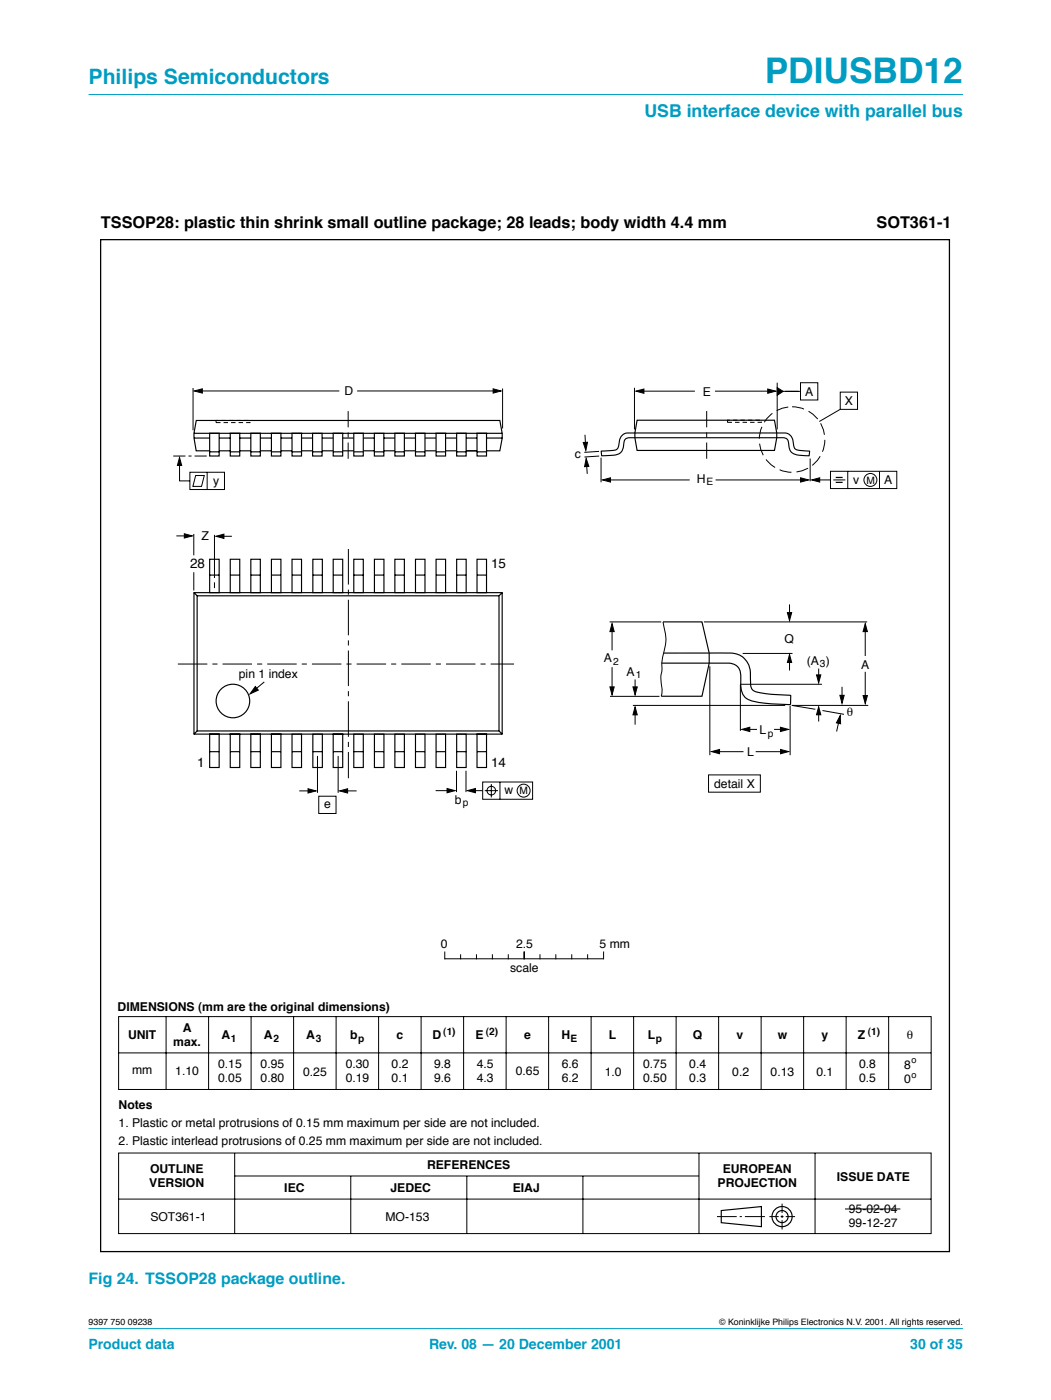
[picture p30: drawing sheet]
<svg xmlns="http://www.w3.org/2000/svg" width="210mm" height="280mm" viewBox="0 0 210 280" stroke-linecap="round" stroke-linejoin="round" font-family="sans-serif">
<defs><g id="words">
<text font-size="7.1" fill="#009cc2" x="152.7" y="16.5">PDIUSBD12</text>
<text font-size="4.2" fill="#009cc2" x="17.7" y="16.8">Philips Semiconductors</text>
<text font-size="3.5" fill="#009cc2" x="128.7" y="23.4">USB interface device with parallel bus</text>
<g font-size="3.2">
<text x="20.2" y="45.5">TSSOP28: plastic thin shrink small outline package; 28 leads; body width 4.4 mm</text>
<text x="175.1" y="45.6">SOT361-1</text>
</g>
<text font-size="3.2" fill="#009cc2" x="17.7" y="256.6">Fig 24. TSSOP28 package outline.</text>
<g font-size="2.8" fill="#009cc2">
<text x="17.7" y="269.5">Product data</text>
<text x="85.7" y="269.5">Rev. 08 — 20 December 2001</text>
<text x="181.8" y="269.5">30 of 35</text>
</g>
<g font-size="2.7">
<text x="38" y="113.5">28</text>
<text x="98.1" y="113.5">15</text>
<text x="39.4" y="153.3">1</text>
<text x="98.1" y="153.3">14</text>
</g>
<g font-size="2.4">
<text x="68.8" y="79">D</text>
<text x="140.4" y="79.1">E</text>
<text x="160.8" y="79.1">A</text>
<text x="168.7" y="81">X</text>
<text x="114.8" y="91.5">c</text>
<text x="42.6" y="96.8">y</text>
<text x="139.2" y="96.5">H</text>
<text x="170.4" y="96.6">v</text>
<text x="176.6" y="96.8">A</text>
<text x="40.3" y="108">Z</text>
<text x="156.7" y="128.4">Q</text>
<text x="47.7" y="135.5">pin 1 index</text>
<text x="120.6" y="132.3">A</text>
<text x="125.1" y="135.1">A</text>
<text x="161.1" y="132.8">(A )</text>
<text x="172" y="133.6">A</text>
<text x="169.1" y="143.2">θ</text>
<text x="151.7" y="146.8">L</text>
<text x="149.2" y="151.1">L</text>
<text x="64.7" y="161.5">e</text>
<text x="90.8" y="160.6">b</text>
<text x="100.7" y="158.7">w</text>
<text x="142.6" y="157.5">detail X</text>
<text x="88" y="189.5">0</text>
<text x="103.1" y="189.5">2.5</text>
<text x="119.8" y="189.5">5 mm</text>
<text x="101.9" y="194.3">scale</text>
<text x="23.5" y="202">DIMENSIONS (mm are the original dimensions)</text>
<text x="25.6" y="207.7">UNIT</text>
<text x="34.6" y="209">max.</text>
<text x="36.5" y="206.2">A</text>
<text x="44.2" y="207.7">A</text>
<text x="52.7" y="207.7">A</text>
<text x="61.2" y="207.7">A</text>
<text x="70" y="207.7">b</text>
<text x="79.2" y="207.7">c</text>
<text x="86.4" y="207.7">D</text>
<text x="95" y="207.7">E</text>
<text x="104.7" y="207.7">e</text>
<text x="112.1" y="207.7">H</text>
<text x="121.6" y="207.7">L</text>
<text x="129.4" y="207.7">L</text>
<text x="138.4" y="207.7">Q</text>
<text x="147.1" y="207.7">v</text>
<text x="155.3" y="207.7">w</text>
<text x="164.1" y="207.7">y</text>
<text x="171.4" y="207.7">Z</text>
<text x="181.1" y="207.7">θ</text>
<text x="26.4" y="214.7">mm</text>
<text x="35" y="214.9">1.10</text>
<text x="43.6" y="213.4">0.15</text>
<text x="52.1" y="213.4">0.95</text>
<text x="60.5" y="215">0.25</text>
<text x="69" y="213.4">0.30</text>
<text x="78.2" y="213.4">0.2</text>
<text x="86.7" y="213.4">9.8</text>
<text x="95.2" y="213.4">4.5</text>
<text x="103" y="214.9">0.65</text>
<text x="112.2" y="213.4">6.6</text>
<text x="120.8" y="214.9">1.0</text>
<text x="128.4" y="213.4">0.75</text>
<text x="137.7" y="213.4">0.4</text>
<text x="146.2" y="214.9">0.2</text>
<text x="153.9" y="214.9">0.13</text>
<text x="163.1" y="214.9">0.1</text>
<text x="171.6" y="213.4">0.8</text>
<text x="180.5" y="213.6">8</text>
<text x="23.7" y="221.6">Notes</text>
<text x="43.6" y="216.3">0.05</text>
<text x="52.1" y="216.3">0.80</text>
<text x="69" y="216.3">0.19</text>
<text x="78.2" y="216.3">0.1</text>
<text x="86.7" y="216.3">9.6</text>
<text x="95.2" y="216.3">4.3</text>
<text x="112.2" y="216.3">6.2</text>
<text x="128.4" y="216.3">0.50</text>
<text x="137.7" y="216.3">0.3</text>
<text x="171.6" y="216.3">0.5</text>
<text x="180.5" y="216.5">0</text>
<text x="23.7" y="225.2">1. Plastic or metal protrusions of 0.15 mm maximum per side are not included.</text>
<text x="23.7" y="228.9">2. Plastic interlead protrusions of 0.25 mm maximum per side are not included.</text>
<text x="85.3" y="233.7">REFERENCES</text>
<text x="29.8" y="237.2">VERSION</text>
<text x="30" y="234.4">OUTLINE</text>
<text x="56.8" y="238.3">IEC</text>
<text x="78" y="238.3">JEDEC</text>
<text x="102.4" y="238.3">EIAJ</text>
<text x="143.3" y="237.2">PROJECTION</text>
<text x="144.3" y="234.4">EUROPEAN</text>
<text x="167.2" y="235.9">ISSUE DATE</text>
<text x="30" y="243.9">SOT361-1</text>
<text x="77" y="243.9">MO-153</text>
<text x="169.5" y="242.4">95-02-04</text>
<text x="169.5" y="245.2">99-12-27</text>
</g>
<g font-size="2">
<text x="141.1" y="97">E</text>
<text x="173" y="96.6">M</text>
<text x="122.4" y="132.8">2</text>
<text x="127" y="135.6">1</text>
<text x="163.7" y="133.3">3</text>
<text x="153.3" y="147.3">p</text>
<text x="92.4" y="161.1">p</text>
<text x="103.8" y="158.7">M</text>
<text x="46.1" y="208.2">1</text>
<text x="54.6" y="208.2">2</text>
<text x="63.1" y="208.2">3</text>
<text x="71.5" y="208.2">p</text>
<text x="88.5" y="206.7">(1)</text>
<text x="97" y="206.7">(2)</text>
<text x="113.9" y="208.2">E</text>
<text x="131" y="208.2">p</text>
<text x="173.3" y="206.7">(1)</text>
</g>
<g font-size="1.8">
<text x="182" y="212.4">o</text>
<text x="182.1" y="215.4">o</text>
<text x="17.7" y="264.8">9397 750 09238</text>
<text x="143.7" y="264.8">© Koninklijke Philips Electronics N.V. 2001. All rights reserved.</text>
</g>
</g></defs>
<g fill="#009ec4" stroke="#009ec4" stroke-width=".2">
<path d="M17.7 18.9h174.6z"/>
<path d="M17.7 265.5h174.6z"/>
</g>
<path d="M19.6 42.2h170.8v208.1h-170.8z" fill-rule="evenodd" fill="#fff"/>
<g fill="none" stroke="#000" stroke-width=".2">
<path d="M38.6 77.5v8.5M39.8 78.1h28M71.3 78.1h27.9M100.4 77.6v8M126.7 77.5v8.3M127.7 78.2h11.1M142.8 78.2h11.3M155.2 76.5v9.3M155.8 78.2h4M159.9 76.5h3.4v3.4h-3.4zM167.8 78.4h3.5v3.4h-3.5zM35.9 92v4.1h2"/>
<path d="M37.9 94.4h6.9v3.4h-6.9zM39.1 95h1.7l-.6 2.2h-1.7zM41.4 94.4v3.4M116.8 86.9l.2 2.5M117.1 92.2l.2 2.5M119.6 90.2l-2.9 .2M119.7 91.1l-3 .2M120 91.4v5M121.1 95.9h16.6M142.9 95.9h17.6M161.8 91.6v4.6M163 95.9h2.9"/>
<path d="M165.9 94.2h13.2v3.4h-13.2zM166.4 95.9h2.4M167.8 81.8l-4.2 2.4M169.3 94.2v3.4M175.7 94.2v3.4M35.2 107.1h2.6M38.7 106.7v4.3M38.7 114.3v3.7M42.8 106.9v8.6M42.8 116.4v1.1M43.7 107.2h2.6M52.8 136.3l-2.5 2"/>
<path d="M121.7 124.3h10.4M121.8 139.1h9.9M122.2 125.2v4.7M122.2 133.3v4.8M126.8 135.8v2.6M132.4 124.3a10.1 10.1 0 0 1 0 6.7l-.2 1.4v1.3a8.1 8.1 0 0 0 0 4.2l-.1 1.2M140.6 124.3h32.6M141.8 133.1v17.8M148.3 130.6h10M157.7 120.8v2.4M157.7 131.5v2.5M163.5 133.6v1.9"/>
<path d="M164.2 136.7l-16.3 .1v9.2M168.2 137.2v2.6M172.8 125.7v5.4M172.8 134.2v5.4M59.8 158h2.6M63.4 151.1v7.3M63.7 159.1h3.4v3.5h-3.4zM67.5 151.1v7.3M68.6 158h2.6M87 158h3M91.2 154v4.3M93.1 154v4.3"/>
<path d="M94.2 158h2.2M96.4 156.3h10v3.4h-10zM96.8 158h2.7M98.1 156.7v2.7M99.8 156.3v3.4M126.4 141h30.4M126.8 142.2v2.6M141.5 154.8h10.4v3.5h-10.4zM142.8 150.2h5.7M149.1 145.8h2.1M150.9 150.2h5.8M154.6 145.8h1.8"/>
<path d="M157.8 141v9.9M163.5 142.2v2M164.3 142l4.3 .7M167.7 143.6l-.6 2.6M173.4 141h-15.3l4.7 .7M88.8 190.2v1.4M88.9 191.6h31.5M92 190.8v.8M95.2 190.8v.8M98.3 190.8v.8M101.5 190.8v.8M104.7 190.2v1.4"/>
<path d="M107.8 190.8v.8M111 190.8v.8M114.2 190.8v.8M117.4 190.8v.8M120.5 190.2v1.4M23.7 203.1h162.3v14.6h-162.3zM23.7 210.4h162.3M33.2 203.1v14.6M41.7 203.1v14.6M50.1 203.1v14.6M58.6 203.1v14.6M67.1 203.1v14.6"/>
<path d="M75.6 203.1v14.6M84.1 203.1v14.6M92.6 203.1v14.6M101.1 203.1v14.6M109.6 203.1v14.6M118.1 203.1v14.6M126.5 203.1v14.6M135 203.1v14.6M143.5 203.1v14.6M152 203.1v14.6M160.5 203.1v14.6M169 203.1v14.6"/>
<path d="M177.5 203.1v14.6M23.7 230.4h162.3v16.1h-162.3zM23.7 239.6h162.3M46.9 230.4v16.1M46.9 235h92.6M70.1 235v11.5M93.2 235v11.5M116.4 235v11.5M139.6 230.4v16.1M162.8 230.4v16.1M143.2 243.1h3.9M147.7 243.1h.5"/>
<path d="M148.8 243.1h4M153.7 243.1h1.8M155.9 243.1h.6M156.2 240.5v1.9M156.2 242.8v.6M156.2 243.8v1.9M156.9 243.1h1.9M168.8 241.6h11"/>
<circle cx="173.8" cy="95.9" r="1.29"/>
<circle cx="98.1" cy="158" r=".86"/>
<circle cx="104.6" cy="158" r="1.29"/>
</g>
<g fill="none" stroke="#000" stroke-width=".23">
<path d="M38.7 86.6h61.6M38.7 87.5h3.2M41.9 86.6h1.9v4.5h-1.9zM41.9 90.1h-2.7l-.5-2.6v-.9l.5-2.6h60.6l.5 2.6v.9l-.5 2.6h-2.6M41.9 90.3h1.9M43.8 90.1h2.2M43.8 87.5h2.2M46 86.6h1.9v4.5h-1.9zM46 90.3h1.9M47.9 90.1h2.2M47.9 87.5h2.2M50.1 86.6h1.9v4.5h-1.9z"/>
<path d="M50.1 90.3h1.9M52 90.1h2.2M52 87.5h2.2M54.2 86.6h1.9v4.5h-1.9zM54.2 90.3h1.9M56.1 90.1h2.2M56.1 87.5h2.2M58.3 86.6h1.9v4.5h-1.9zM58.3 90.3h1.9M60.2 90.1h2.2M60.2 87.5h2.2M62.4 86.6h1.9v4.5h-1.9z"/>
<path d="M62.4 90.3h1.9M64.3 90.1h2.2M64.3 87.5h2.2M66.5 86.6h1.9v4.5h-1.9zM66.6 90.3h1.9M68.4 87.5h2.3M68.5 90.1h2.2M70.7 86.6h1.9v4.5h-1.9zM70.7 90.3h1.9M72.5 90.1h2.3M72.6 87.5h2.2M74.8 86.6h1.9v4.5h-1.9z"/>
<path d="M74.8 90.3h1.9M76.7 90.1h2.2M76.7 87.5h2.2M78.9 86.6h1.9v4.5h-1.9zM78.9 90.3h1.9M80.8 90.1h2.2M80.8 87.5h2.2M83 86.6h1.9v4.5h-1.9zM83 90.3h1.9M84.9 90.1h2.2M84.9 87.5h2.2M87.1 86.6h1.9v4.5h-1.9z"/>
<path d="M87.1 90.3h1.9M89 90.1h2.2M89 87.5h2.2M91.2 86.6h1.9v4.5h-1.9zM91.2 90.3h1.9M93.1 87.5h2.2M93.1 90.1h2.2M95.3 86.6h1.9v4.5h-1.9zM95.3 90.3h1.9M97.2 87.5h3.1M127.2 84h27.5l.4 2.5v1l-.4 2.5h-27.5l-.4-2.5v-1zM38.7 118.4h61.6v28.3h-61.6z"/>
<path d="M38.7 118.4l.7 .7M39.4 119.1h60.3v27h-60.3zM41.9 111.8h1.9v6.6h-1.9zM41.9 114.9h1.9M46 111.8h1.9v6.6h-1.9zM46 114.9h1.9M50.1 111.8h1.9v6.6h-1.9zM50.1 114.9h1.9M54.2 111.8h1.9v6.6h-1.9zM54.2 114.9h1.9M58.3 111.8h1.9v6.6h-1.9zM58.3 114.9h1.9"/>
<path d="M62.5 111.8h1.9v6.6h-1.9zM62.5 114.9h1.9M66.5 111.8h1.9v6.6h-1.9zM66.5 114.9h1.9M70.7 111.8h1.9v6.6h-1.9zM70.7 114.9h1.9M74.8 111.8h1.9v6.6h-1.9zM74.8 114.9h1.9M78.9 111.8h1.9v6.6h-1.9zM78.9 114.9h1.9M83 111.8h1.9v6.6h-1.9zM83 114.9h1.9"/>
<path d="M87.1 111.8h1.9v6.6h-1.9zM87.1 114.9h1.9M91.2 111.8h1.9v6.6h-1.9zM91.2 114.9h1.9M95.3 111.8h1.9v6.6h-1.9zM95.3 114.9h1.9M100.3 118.4l-.6 .7M132.4 124.3h7.8l1.4 6.2v2l-1.4 6.6h-8.1M132.5 130.5h10.1a12.7 12.7 0 0 1 5.2 .5 4.2 4.2 0 0 1 2.1 4.2v1.2a1.65 1.65 0 0 0 1.6 2l2.1 .3 4.2 .2 .1 .2v1.6a16.3 16.3 0 0 1-5.2-.2l-1.5-.2a3.2 3.2 0 0 1-3.3-3.9l.1-.7a2.63 2.63 0 0 0-1.5-3 15.8 15.8 0 0 0-4.8-.2h-9.5M39.4 146.1l-.7 .6M41.9 146.7h1.9v6.7h-1.9zM41.9 150.2h1.9"/>
<path d="M46 146.7h1.9v6.7h-1.9zM46 150.2h1.9M50.1 146.7h1.9v6.7h-1.9zM50.1 150.2h1.9M54.2 146.7h1.9v6.7h-1.9zM54.2 150.2h1.9M58.3 146.7h1.9v6.7h-1.9zM58.3 150.2h1.9M62.5 146.7h1.9v6.7h-1.9zM62.5 150.2h1.9M66.5 146.7h1.9v6.7h-1.9zM66.5 150.2h1.9"/>
<path d="M70.7 146.7h1.9v6.7h-1.9zM70.7 150.2h1.9M74.8 146.7h1.9v6.7h-1.9zM74.8 150.2h1.9M78.9 146.7h1.9v6.7h-1.9zM78.9 150.2h1.9M83 146.7h1.9v6.7h-1.9zM83 150.2h1.9M87.1 146.7h1.9v6.7h-1.9zM87.1 150.2h1.9M91.2 146.7h1.9v6.7h-1.9zM91.2 150.2h1.9"/>
<path d="M95.3 146.7h1.9v6.7h-1.9zM95.3 150.2h1.9M99.7 146.1l.6 .6M144 241.9l8.1-.8v4l-8.1-.8z"/>
<circle cx="46.5" cy="140.1" r="3.4"/>
<circle cx="156.2" cy="243.1" r="1.21"/>
<circle cx="156.2" cy="243.1" r="2.01"/>
</g>
<g fill="#000" stroke="#000" stroke-width=".2">
<path d="M38.8 78.1l1.6-.4v.9zM98.5 77.7l1.6 .4-1.6 .5zM127 78.2l1.6-.5v.9zM153.3 77.7l1.6 .5-1.6 .4zM155.2 77.5l1.2 .7-1.2 .8zM35.9 91.4l.4 1.6h-.9zM116.5 88.4h.8l-.3 1.6zM117.1 91.6l.5 1.6-.9 .1zM120.3 95.9l1.6-.4v.8zM159.9 95.5l1.6 .4-1.6 .4zM162.1 95.9l1.6-.4v.8zM36.8 106.7l1.6 .4-1.6 .4z"/>
<path d="M43.1 107.2l1.6-.5v.9zM51 137.2l.6 .7-1.7 .8zM122.2 124.6l.5 1.6h-.9zM121.8 137.3h.9l-.5 1.6zM126.4 137.3h.9l-.5 1.6zM157.7 130.8l.4 1.6h-.8zM157.3 122.4h.8l-.4 1.6zM163.1 134.9h.8l-.4 1.6zM167.7 138.9h.9l-.4 1.6zM172.8 124.6l.4 1.6h-.8zM172.4 139h.8l-.4 1.6zM61.5 157.6l1.6 .4-1.6 .5z"/>
<path d="M67.8 158l1.6-.4v.9zM89.3 157.6l1.6 .4-1.6 .4zM93.4 158l1.6-.4v.8zM126.8 141.2l.5 1.6h-.9zM142.1 150.2l1.6-.4v.8zM148.1 145.8l1.6-.5v.9zM155.9 145.3l1.6 .5-1.6 .4zM155.9 149.8l1.6 .4-1.6 .4zM163.5 141.2l.4 1.6h-.8zM167.8 143l.1 1.6-.9-.2z"/>
</g>
<path d="M35.5 132.7h67.2" fill="none" stroke="#000" stroke-width=".2" stroke-dasharray="5.9 1 1 1" stroke-linecap="butt"/>
<path d="M69.6 109.7v45.8" fill="none" stroke="#000" stroke-width=".2" stroke-dasharray="7.1 1 1 1" stroke-linecap="butt"/>
<path d="M166.9 95.4h1.4M166.9 96.4h1.4" fill="none" stroke="#000" stroke-width=".24"/>
<path d="M69.5 82.1v9.6M141.1 82.1v9.6" fill="none" stroke="#000" stroke-width=".2" stroke-dasharray="3.2 1 1 1" stroke-linecap="butt"/>
<circle cx="158.2" cy="87.8" r="6.5" fill="none" stroke="#000" stroke-width=".2" stroke-dasharray="2.4 1" stroke-linecap="butt"/>
<path d="M120.1 90.2l.2-.1a7.2 7.2 0 0 0 3-.4l.2-.3a4.5 4.5 0 0 1 .8-2.4 3.5 3.5 0 0 1 2.5-.5h28.3a3.8 3.8 0 0 1 2.7 .5l.4 .5 .2 .8a1.39 1.39 0 0 0 1.6 1.7l1.7 .2-.1 .8-.2 .1a5.7 5.7 0 0 1-3.3-.7l-.4-.6-.2-.8a1.23 1.23 0 0 0-1.4-1.5h-30.1a1.22 1.22 0 0 0-1.5 1.5 1.94 1.94 0 0 1-2.1 2l-2.2 .1z" fill="none" stroke="#000" stroke-width=".22"/>
<path d="M43.1 84h6.8v.4h-6.8zM145.3 84h6.8v.4h-6.8z" fill="none" stroke="#000" stroke-width=".2" stroke-dasharray=".9 .6" stroke-linecap="butt"/>
<path d="M41.3 91.1h-6.9" fill="none" stroke="#000" stroke-width=".2" stroke-dasharray="2.4 .6 .6 .6" stroke-linecap="butt"/>
<path d="M20.1 47.9h169.5v202.2h-169.5z" fill="none" stroke="#000" stroke-width=".25"/>
<use href="#words"/>
</svg>
